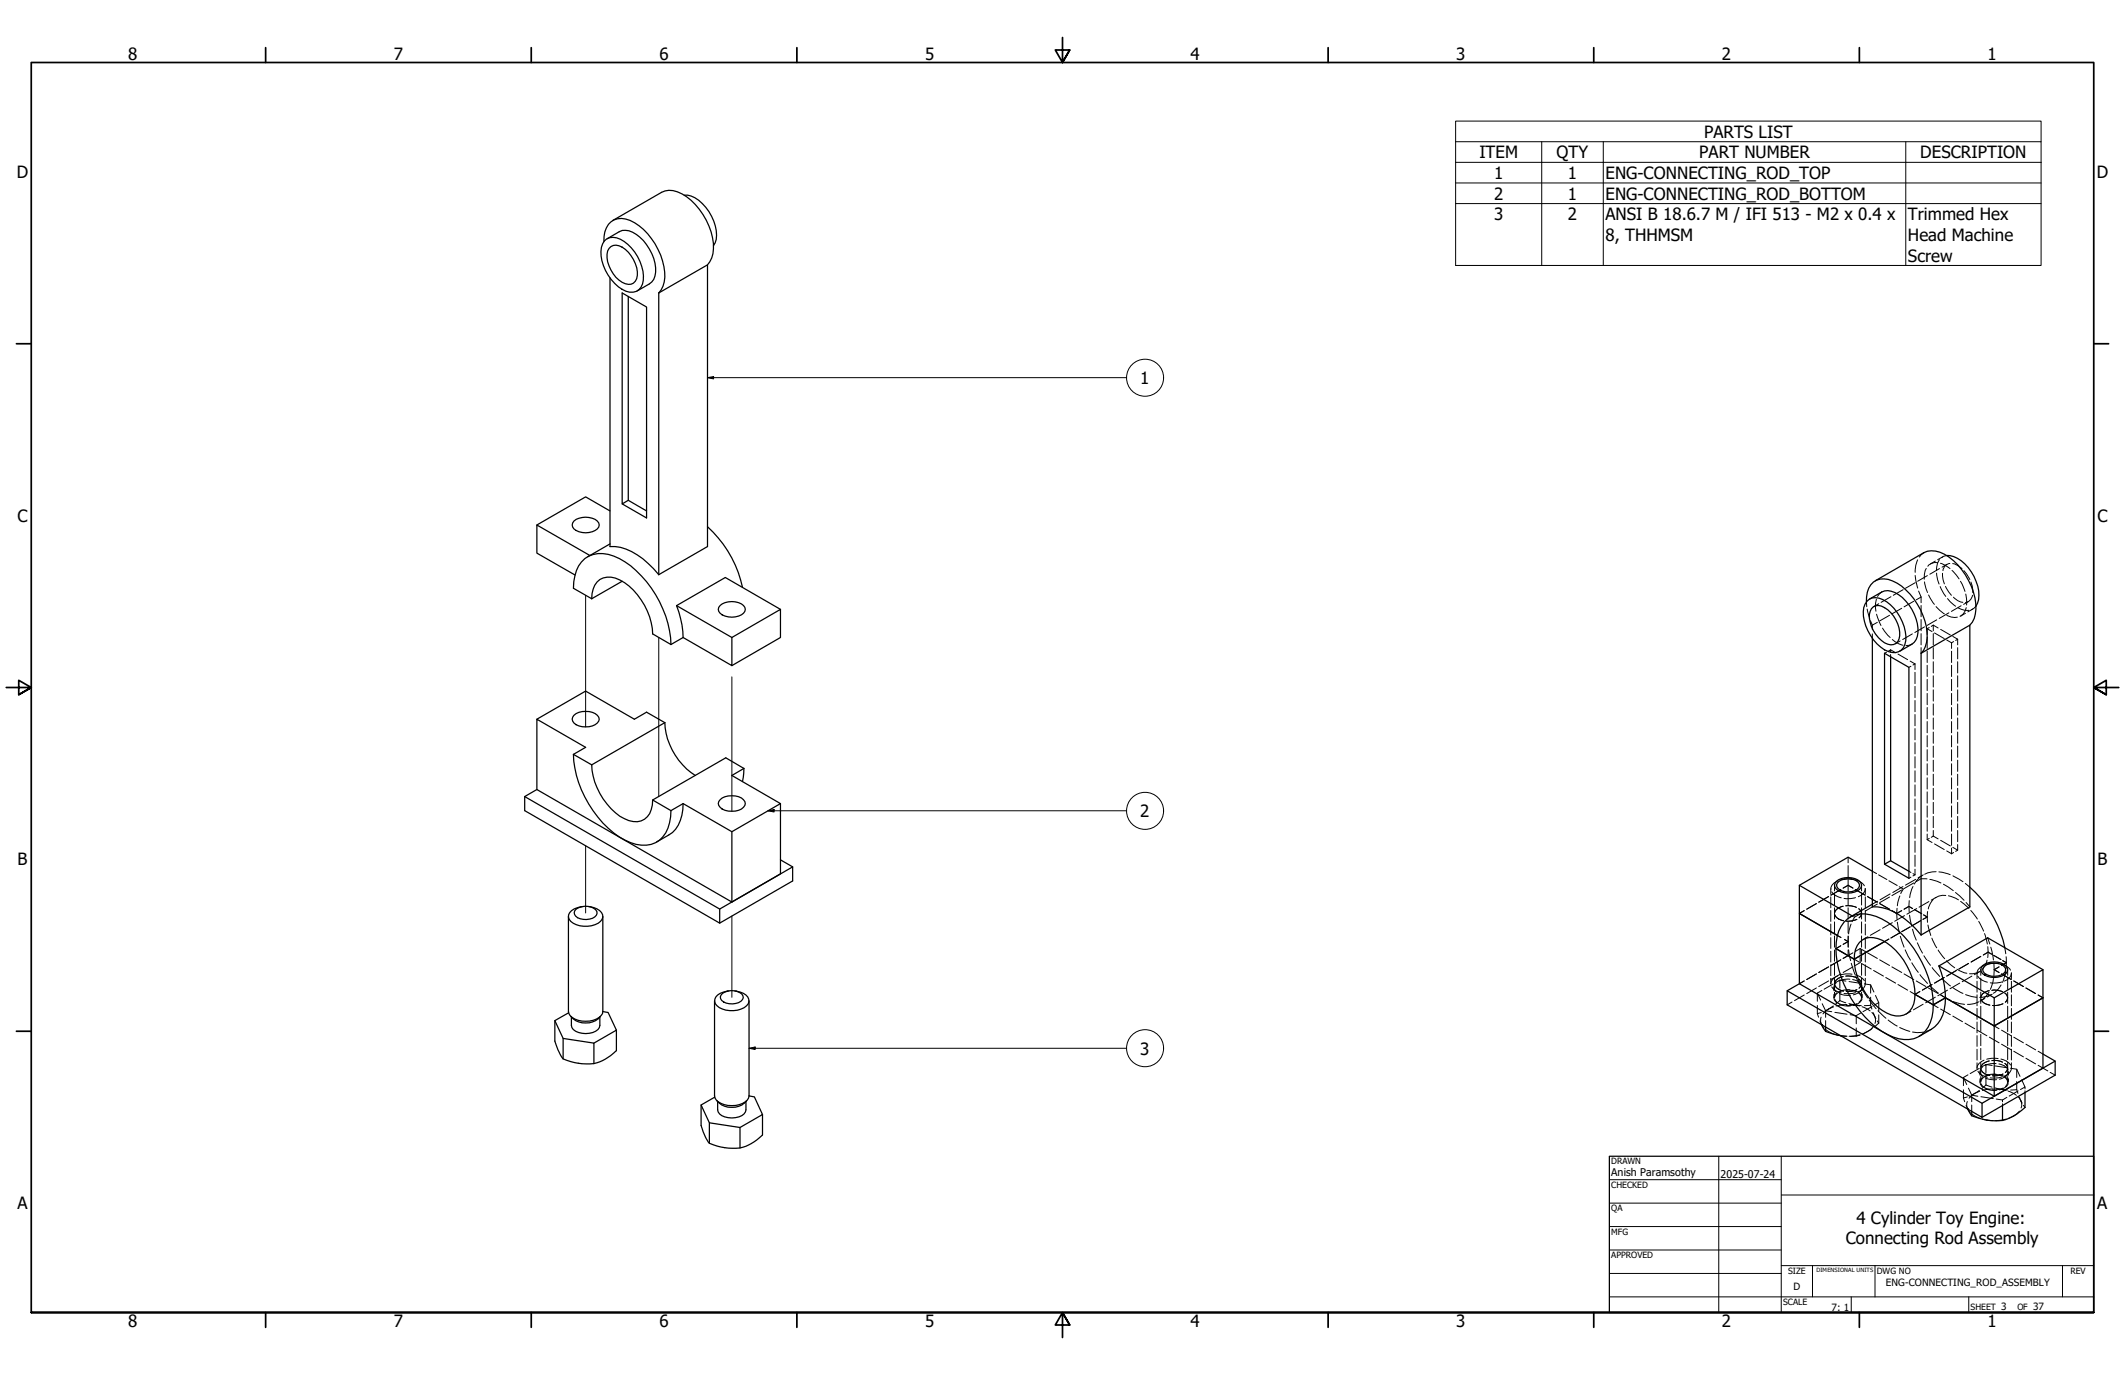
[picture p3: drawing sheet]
<svg xmlns="http://www.w3.org/2000/svg" width="864mm" height="559mm" viewBox="0 0 864 559" stroke-linecap="round" stroke-linejoin="round" font-family="sans-serif">
<defs><g id="words">
<g font-size="6.9">
<text x="52.1" y="24.4">8</text>
<text x="160" y="24.4">7</text>
<text x="268" y="24.4">6</text>
<text x="375.9" y="24.4">5</text>
<text x="483.9" y="24.4">4</text>
<text x="591.8" y="24.4">3</text>
<text x="699.8" y="24.4">2</text>
<text x="807.7" y="24.4">1</text>
<text x="692.5" y="55.9">PARTS LIST</text>
<text x="601.2" y="64.3">ITEM</text>
<text x="632.6" y="64.3">QTY</text>
<text x="690.6" y="64.3">PART NUMBER</text>
<text x="780.4" y="64.3">DESCRIPTION</text>
<text x="6.9" y="72.3">D</text>
<text x="607.2" y="72.7">1</text>
<text x="637.2" y="72.7">1</text>
<text x="652.5" y="72.7">ENG-CONNECTING_ROD_TOP</text>
<text x="852.1" y="72.3">D</text>
<text x="607.2" y="81.1">2</text>
<text x="637.2" y="81.1">1</text>
<text x="652.5" y="81.1">ENG-CONNECTING_ROD_BOTTOM</text>
<text x="607.2" y="89.5">3</text>
<text x="637.2" y="89.5">2</text>
<text x="652.5" y="89.5">ANSI B 18.6.7 M / IFI 513 - M2 x 0.4 x</text>
<text x="775.4" y="89.5">Trimmed Hex</text>
<text x="652.5" y="97.9">8, THHMSM</text>
<text x="775.4" y="97.9">Head Machine</text>
<text x="775.4" y="106.3">Screw</text>
<text x="463.4" y="156">1</text>
<text x="7.1" y="212">C</text>
<text x="852.4" y="212">C</text>
<text x="463.4" y="332">2</text>
<text x="7.2" y="351.7">B</text>
<text x="852.4" y="351.7">B</text>
<text x="463.4" y="428.6">3</text>
<text x="7.1" y="491.4">A</text>
<text x="852.3" y="491.4">A</text>
<text x="754.4" y="497.5">4 Cylinder Toy Engine:</text>
<text x="750.1" y="505.7">Connecting Rod Assembly</text>
<text x="52.1" y="539.4">8</text>
<text x="160" y="539.4">7</text>
<text x="268" y="539.4">6</text>
<text x="375.9" y="539.4">5</text>
<text x="483.9" y="539.4">4</text>
<text x="591.8" y="539.4">3</text>
<text x="699.8" y="539.4">2</text>
<text x="807.7" y="539.4">1</text>
</g>
<g font-size="4.3">
<text x="654.8" y="477.8">Anish Paramsothy</text>
<text x="699.3" y="478.6">2025-07-24</text>
</g>
<g font-size="4.1">
<text x="728.9" y="524.1">D</text>
<text x="766.4" y="522.7">ENG-CONNECTING_ROD_ASSEMBLY</text>
<text x="744.3" y="532.6">7: 1</text>
<text x="813.2" y="532.6">3</text>
<text x="826.3" y="532.6">37</text>
</g>
<g font-size="3.5">
<text x="654.8" y="473.2">DRAWN</text>
<text x="654.8" y="482.8">CHECKED</text>
<text x="654.8" y="492.3">QA</text>
<text x="654.8" y="501.8">MFG</text>
<text x="654.8" y="511.4">APPROVED</text>
<text x="726.7" y="517.7">SIZE</text>
<text x="762.8" y="517.7">DWG NO</text>
<text x="841.4" y="517.7">REV</text>
<text x="724.7" y="530.4">SCALE</text>
<text x="800.9" y="532.6">SHEET</text>
<text x="819.8" y="532.6">OF</text>
</g>
<text font-size="2.3" x="738.3" y="516.9">DIMENSIONAL UNITS</text>
</g></defs>
<!-- layer: Tweak Trail (ANSI) -->
<path d="M238 241.9v53.5M267.7 259.1v64.6M297.4 275.1v54.6M238 343.7v27.3M297.4 372.3v33" fill="none" stroke="#000" stroke-width=".41"/>
<!-- layer: Visible (ANSI) -->
<g fill="none" stroke="#000" stroke-width=".51">
<path d="M278.1 79.3a10.8 10.8 0 0 1 8.7 5 16.1 16.1 0 0 1 3.8 14.4l-.7 1.2M245.4 98.2a8.3 8.3 0 0 1 5.6-9.3 12.9 12.9 0 0 1 10.5 4.3 26 26 0 0 1 8.4 21.4l-.5 1.7-1.7 2.8M245.6 97.9a5.9 5.9 0 0 1 8 .2 17.8 17.8 0 0 1 7.5 17.3 4.8 4.8 0 0 1-6.7 3 18.1 18.1 0 0 1-10-17.9zM246.8 97l4.9-2.8a7.4 7.4 0 0 1 8.3 2.2 18 18 0 0 1 6.2 15.7l-1.3 2.5-5.9 3.6M249 89.6l19.9-11.4a9.5 9.5 0 0 1 10.1 1.7 27.2 27.2 0 0 1 10.9 21.2 9.7 9.7 0 0 1-2.4 6.5M247.5 101a3.7 3.7 0 0 1 5.4-.5 13.1 13.1 0 0 1 5.9 12.7 3.6 3.6 0 0 1-5.9 1.5 13.1 13.1 0 0 1-5.9-12.7zM247.9 113v109.1a20.8 20.8 0 0 1 15.6 6.9l4.2 4.6M267.7 119.1l19.8-11.5v114.5l-19.8 11.5M267.7 119.1v114.5M255.3 120.5v82.8l7.5 4.3M233.2 211.8a7.9 7.9 0 0 1 9.6 0 2.21 2.21 0 0 1-.9 3.8 7.4 7.4 0 0 1-9.2-1.4l-.2-.8zM247.9 207.6l-9.9-5.7-19.8 11.5"/>
<path d="M255.3 203.3l-2.4 1.5v-85.7l9.9 5.7v85.7l-9.9-5.7M287.5 214.1a46.4 46.4 0 0 1 14.3 24.6M239.7 225.7l-21.5-12.3v11.4l15.5 8.9M247.9 221l-9 5.3M252.9 236.2l-12.4 7.1M762.1 236l19.8-11.4a9.9 9.9 0 0 1 10.1 1.8 27.8 27.8 0 0 1 11 21.1 9.1 9.1 0 0 1-2.5 6.6M791.1 225.7a13.7 13.7 0 0 1 11.2 8.6 12.7 12.7 0 0 1 .7 12.1M240.5 243.3l-7.5-4.2a14.1 14.1 0 0 1 6.3-13.1 13.8 13.8 0 0 1 12.4 1 43.3 43.3 0 0 1 21 34.9M240.5 243.3a7.7 7.7 0 0 1 6.2-8.7 15.3 15.3 0 0 1 12.3 7.1 27.3 27.3 0 0 1 6.2 15.9l7.5 4.3M275 246.1a39.6 39.6 0 0 1 2.6 13M275 246.1l22.4 13M275 246.1l19.8-11.4 22.4 12.9"/>
<path d="M277.6 259.1l19.8 11.4v-11.4M277.6 259.1l-4.9 2.8M292.7 246.1a7.5 7.5 0 0 1 10 .7 2.73 2.73 0 0 1-2.5 3.6 7.4 7.4 0 0 1-8.1-1.9v-1.7zM297.4 259.1l19.8-11.5v11.5l-19.8 11.4M758.5 244.6a8.1 8.1 0 0 1 5.6-9.3 13.3 13.3 0 0 1 10.4 4.4 26 26 0 0 1 8.5 21.3l-1.3 3.3-1 1.2M758.7 244.4a5.8 5.8 0 0 1 8 .1 19.1 19.1 0 0 1 7.8 15.8 4.9 4.9 0 0 1-7 4.5 18.1 18.1 0 0 1-10.1-17.8zM759.8 243.5l4.9-2.9a7.7 7.7 0 0 1 8.4 2.2 18.2 18.2 0 0 1 6.1 15.8l-1.3 2.4-5.9 3.7M760.9 259.4v109.2a19.6 19.6 0 0 1 13.4 5l2.2 1.9 4.2 4.5M761.3 246.6a4 4 0 0 1 4.6 .4 12.7 12.7 0 0 1 5.9 12.7 3.7 3.7 0 0 1-5.9 1.5 13.6 13.6 0 0 1-6.2-11.5l.8-2.3zM768.3 267v82.8l7.5 4.3M780.7 265.5l19.8-11.4v114.5l-19.8 11.4M780.7 265.5v114.5"/>
<path d="M218.2 292.3l19.8-11.4 19.8 11.4 5-2.9 7.4 4.3M233.2 290.7a7.9 7.9 0 0 1 9.6 0 2.21 2.21 0 0 1-.9 3.8 7.3 7.3 0 0 1-9.2-1.4l-.2-.8zM270.2 293.7a27.1 27.1 0 0 0 12.4 21.5M270.2 293.7l-29.7 17.1M233 306.6a43.3 43.3 0 0 0 21 34.8 13.1 13.1 0 0 0 14 0 15 15 0 0 0 4.7-12M233 306.6l5-2.9-19.8-11.4v28.6l79.2 45.7M233 306.6l7.5 4.2M240.5 310.8a26.9 26.9 0 0 0 13.3 21.9 7.2 7.2 0 0 0 10.2-2.1l1.1-3.4 .1-2.1M302.3 312.3l-.5 5.3M302.3 312.3l-7.3-4.3-29.8 17.1 7.5 4.3M302.3 312.3l-4.9 2.9 19.8 11.4-19.8 11.4M213.2 323.7l79.3 45.7"/>
<path d="M218.2 320.9l-5 2.8v5.7l79.3 45.8v-5.8l29.6-17.1M277.6 326.6a15.7 15.7 0 0 1-4.3 11.7l-6.5 3.9M277.6 326.6l19.8 11.4v28.6M277.6 326.6l-4.9 2.8M292.7 325a7.8 7.8 0 0 1 9.4 0 2.22 2.22 0 0 1-.8 3.8 7.4 7.4 0 0 1-9.2-1.5v-1.5zM317.2 326.6v28.6l-19.8 11.4M317.2 349.4l4.9 2.9v5.7l-29.6 17.2M746.3 358.2a7.5 7.5 0 0 1 10 .8 2.73 2.73 0 0 1-2.5 3.5 7.4 7.4 0 0 1-8.1-1.9v-1.6zM747.3 358.2a6.2 6.2 0 0 1 8.3 1 2.28 2.28 0 0 1-1.8 2.7 6 6 0 0 1-7.3-1.5l-.1-.8zM749.8 357.2l-.2 .1M752.3 357.2l.2 .1M760.9 354.1l-9.8-5.7-19.8 11.4"/>
<path d="M768.3 349.8l-2.4 1.4v-85.7l9.9 5.7v85.7l-9.9-5.7M231 372.4v38.6a5.5 5.5 0 0 0 5.5 4 8.5 8.5 0 0 0 8.4-3.1l.1-.9M234.3 369.4a6.2 6.2 0 0 1 8.3 1.1 2.66 2.66 0 0 1-3 3 5.5 5.5 0 0 1-6.1-1.9l.1-1.5zM236.8 368.4a6.4 6.4 0 0 0-5.7 3.4 3.6 3.6 0 0 0 3.1 4 9.3 9.3 0 0 0 10.5-2.2 3.6 3.6 0 0 0-3.3-4.7l-2.2-.5M245 372.4v38.6M752.7 372.2l-21.4-12.4v11.4l15.4 9-15.4-9v28.6l79.2 45.7M760.9 367.5l-9 5.2M800.5 360.6a46.4 46.4 0 0 1 14.3 24.6M731.3 399.8l-5 2.9v5.7l79.2 45.7v-5.7l29.7-17.2M746.1 385.5a13.9 13.9 0 0 1 6.2-13 13.5 13.5 0 0 1 12.4 .9 43.6 43.6 0 0 1 21 35M746.1 385.5a44 44 0 0 0 18.6 33.6 15.4 15.4 0 0 0 14.8 2.3 12.5 12.5 0 0 0 6.1-10.4l.1-2.6M746.1 385.5l7.5 4.3"/>
<path d="M753.6 389.8a7.7 7.7 0 0 1 6.1-8.8 14.2 14.2 0 0 1 10.7 5.3 27.7 27.7 0 0 1 7.9 17.8M753.6 389.8a27.1 27.1 0 0 0 13.2 21.9 7.2 7.2 0 0 0 11.3-5.6l.2-2M765.9 382.7l-12.3 7.1M788 392.6a35.6 35.6 0 0 1 2.6 12.9M788 392.6l22.5 12.9M788 392.6l19.8-11.5 22.5 13M805.7 392.5a7.9 7.9 0 0 1 9.5 0 2.28 2.28 0 0 1-.9 3.8 7.4 7.4 0 0 1-9.1-1.4l-.2-.8zM806.1 393.1a6.2 6.2 0 0 1 8.9 .4 2.28 2.28 0 0 1-1.8 2.7 6.1 6.1 0 0 1-7.3-1.5zM809.2 391.5h-.2M811.7 391.5h.2M225.5 414.8l3.4 7.2v8.3M231.1 411.6l-5.6 3.2v8.3a24.2 24.2 0 0 0 3.4 7.2 21.4 21.4 0 0 0 14.8 1.2l4.5-2.5 2.3-2v-8.3"/>
<path d="M232 413.1a8.2 8.2 0 0 0 12 0M232.2 413.3v3.5a5.1 5.1 0 0 0 5.8 3.3 5.1 5.1 0 0 0 5.8-3.3v-3.5M245 411.1l2.1 .4 3.4 7.2-9.1 5.2M290.4 406.7v38.6a5.5 5.5 0 0 0 5.4 4 8.5 8.5 0 0 0 8.4-3.1l.2-39.5M293.7 403.7a6.8 6.8 0 0 1 7.8 .3 1.8 1.8 0 0 1-.4 2.9 6.2 6.2 0 0 1-8.2-1l-.2-.8zM296.2 402.7a6.2 6.2 0 0 0-5.7 3.4 3.4 3.4 0 0 0 3.1 4 9.3 9.3 0 0 0 10.5-2.2 3.6 3.6 0 0 0-3.4-4.7l-2.1-.5M726.3 402.7l79.2 45.7M740.3 416.4l.4 .9a5.1 5.1 0 0 0 4.3 2.9l3 .7M741.9 417.4v1.8M778.3 404.1l7.4 4.3M790.6 405.5l19.9 11.4v-11.4M790.6 405.5a14.2 14.2 0 0 1-5.7 12.8l-5 2.9"/>
<path d="M790.6 405.5l19.9 11.4v28.6M790.6 405.5l-4.9 2.9M810.5 405.5l19.8-11.4v11.4l-19.8 11.4 19.8-11.4v28.6l-19.8 11.4M228.9 422l12.5 1.9v8.3M830.3 428.4l4.9 2.8v5.7l-29.7 17.2M284.9 449.1l3.4 7.2v8.3M288.3 456.3l12.4 1.9v8.3M290.4 445.9l-5.5 3.2v8.3a20.6 20.6 0 0 0 3.4 7.2 21.4 21.4 0 0 0 14.8 1.2l3.4-1.7 3.4-2.8v-8.4M291.3 447.4a8.2 8.2 0 0 0 12.2 0M291.7 447.6v3.4a4 4 0 0 0 4.2 3.2 6.8 6.8 0 0 0 7.1-2.3l.1-4.3M304.4 445.4l2.2 .4 3.3 7.1-9.2 5.3M801.3 451.7v1.8"/>
<path d="M813.8 449.3v6.1M823 444.1v6a16.6 16.6 0 0 1-18.5 4.4l-1.5-.5a4.7 4.7 0 0 1-3.3-3.3"/>
</g>
<!-- layer: Hidden (ANSI) -->
<g fill="none" stroke="#000" stroke-width=".41">
<path d="M773.4 239.6l-4 2.3M778.3 233.9l1 5.1M778.4 236.8l-4 2.3M779.3 227.5a10.8 10.8 0 0 0-1 5.1M781.9 224.6l-1.9 1.8M782.1 236.5l1.2 4.3M782.8 231l-.7 2.5-.1 1.9M783.3 233.9l-4 2.3M786.5 228l-2 1.2M787 232.9l1 4.5M787.5 228.7a4.1 4.1 0 0 0-4 1.4M788.2 227.5a6.4 6.4 0 0 0-1.2 4.3"/>
<path d="M788.2 231.1l-3.9 2.3M788.5 238.4l2.3 4M788.6 228.9l2 .9 1.9 1.3M789.4 233l.3 2.7 .5 1.6M789.5 226.3l-2 1.2M790.6 238.3l2.5 3.6M791.1 225.7l-2 .9M791.2 229.4l-2 1.1M792.4 229a3.1 3.1 0 0 0-2.8 2.9M793.3 231.8l2.9 3.5M793.6 229a7.7 7.7 0 0 1 3.8 2.1M796.7 236.2l1.9 4.1"/>
<path d="M798.1 231.9l2.4 3.6M801 236.5l.5 1.6 .3 2.8M758.5 244.6l.1 2M758.8 247.5l1 3.8M760.2 252.3l.7 1.8M760.9 254.1v1.7M760.9 257.6v1.8M762.6 243.5a9.3 9.3 0 0 0-.2 4.9M762.6 249.6l1.8 4.6M763 252.9l-2.1 1.2M763.5 245.4l-2 1.1M764.7 240.6l-1.7 1.8"/>
<path d="M765 255.3l3.2 3.8M767.9 250.1l-4 2.2M768.5 242.5l-4 2.3M769 259.9a8.8 8.8 0 0 0 4.4 2.3M772.9 247.2l-4 2.3M777.2 257.6l-4 2.3M777.7 244.3l-3.9 2.3M779.7 240.2l1 2.4M780.7 242.6l-1.9 1.2M780.7 242.6v2.3M780.7 246.1v4.5M780.7 251.8v4.5"/>
<path d="M780.7 257.5v4.6M782.1 254.8l-3.9 2.2M783.2 255.5v2.3M783.2 259v4.5M783.2 255.5l2 1.2M783.8 241.8l2.3 3.8M784 255l-.8 .5M785.7 254.1v2.2M785.7 257.5v4.6M785.7 254.1l-.8 .5M785.7 254.1l2 1.1M786.2 257.2l3.9 2.3"/>
<path d="M786.8 246.5l3.4 3M787.1 251.9l-4 2.3M788.7 255.8l3.9 2.3M791.1 250a5.9 5.9 0 0 0 4.4 .8M791.5 243.3l3.3 3.1M792 249l-3.9 2.3M793.6 258.6l2 1.2M793.9 242.7a6.1 6.1 0 0 0 3.8 2.1M795.6 259.8l-.8 .5M795.6 259.8v2.3M795.7 247a6.4 6.4 0 0 0 4.4 1M797 246.2l-3.9 2.3"/>
<path d="M798.8 249.2l-2 1.2M798.9 241.4l.3 4.5M799.1 247a4.4 4.4 0 0 1-2.6 3.4M800 244.5l-2 1.1M801.6 241.9a3.4 3.4 0 0 1-2.8 3M801.8 247.5l-2.1 1.2M803 246.4l-1.8 1.4M766.7 265l-.8 .5M768.3 264.1l2.1 1.1M768.3 264.1v.9M768.3 266v1M768.3 264.1l-.8 .4"/>
<path d="M771.3 265.8l4 2.3M772.2 260.5l-1.9 1.1M776.3 268.7l2 1.1M776.6 270.8l-.8 .4M777 261.8l-2.4 .6M778.3 269.8v2.3M778.3 273.2v4.6M778.3 279v4.5M778.3 269.8l-.9 .5M780.7 263.2v2.3M783.2 264.7v4.5M783.2 270.4v4.6"/>
<path d="M783.2 276.1v4.6M785.7 263.2v4.6M785.7 268.9v4.6M785.7 274.6v4.6M791.1 260.1l2 1.1M793.1 261.2v2.3M793.1 264.7v4.5M793.1 270.4v4.6M793.1 276.1v4.6M793.9 260.7l-.8 .5M795.6 263.2v4.6M795.6 268.9v4.6"/>
<path d="M795.6 274.6v4.6M778.3 284.7v4.5M778.3 290.4v4.6M778.3 296.1v4.6M783.2 281.8v4.6M783.2 287.5v4.6M783.2 293.2v4.6M783.2 299v4.5M785.7 280.4v4.5M785.7 286.1v4.5M785.7 291.8v4.6M785.7 297.5v4.6"/>
<path d="M793.1 281.8v4.6M793.1 287.5v4.6M793.1 293.2v4.6M793.1 299v4.5M795.6 280.4v4.5M795.6 286.1v4.5M795.6 291.8v4.6M795.6 297.5v4.6M778.3 301.8v4.6M778.3 307.5v4.6M778.3 313.2v4.6M778.3 319v4.5"/>
<path d="M783.2 304.7v4.5M783.2 310.4v4.6M783.2 316.1v4.6M785.7 303.2v4.6M785.7 308.9v4.6M785.7 314.6v4.6M793.1 304.7v4.5M793.1 310.4v4.6M793.1 316.1v4.6M795.6 303.2v4.6M795.6 308.9v4.6M795.6 314.6v4.6"/>
<path d="M778.3 324.7v4.5M778.3 330.4v4.6M778.3 336.1v4.6M783.2 321.8v4.6M783.2 327.5v4.6M783.2 333.2v4.6M783.2 339v2.2M785.7 339.8l2 1.1M785.7 339.8l-.8 .5M785.7 320.4v4.5M785.7 326.1v4.5M785.7 331.8v4.6"/>
<path d="M785.7 337.5v2.3M793.1 321.8v4.6M793.1 327.5v4.6M793.1 333.2v4.6M793.1 339v4.5M795.6 320.4v4.5M795.6 326.1v4.5M795.6 331.8v4.6M795.6 337.5v4.6M745.6 359.8v2.3M746.9 358a3.8 3.8 0 0 0-2.8 3.4M749.2 357.3h.2"/>
<path d="M749.5 357.3h.1M751.1 348.4v2.2M751.1 351.8v4.6M751.1 357.5v4.6M752.5 357.3h.1M752.7 357.3l-1.9-.1-2.8 .4M752.7 357.3h.2M753.8 357.5a5.9 5.9 0 0 1 3.9 2.5M756.5 359.8v2.3M760.9 354.1l1.7 .9M763.5 355.5l3.3 1.9M767.7 357.9l3.3 2"/>
<path d="M775.8 354.1l.8 .5M776.6 356.5l-.8 .4M777.4 355l.9 .5M777.7 358.8l-3.9 2.3M778.3 341.8v4.6M778.3 347.5v4.6M778.3 353.3v2.2M778.3 355.5l-.9 .5M778.5 357.4l-4.1 2.3M781.2 355.9l-2.2 1.9-1.1 1.5M781.6 355.5l-2.1 1.2M783.1 357.2l-2.4-.1-1.9 1.2"/>
<path d="M783.2 341.2l2 1.2M784 340.7l-.8 .5M784.3 357.4l4.5 1.4M786.2 343l3.9 2.2M786.8 354.3l-3.3 .4-1.3 .6M788 354.3l4.5 1.2M788.7 341.5l3.9 2.3M789.8 359.3l4 2.6M791.1 345.8l2 1.2M793.1 344.7v2.3M793.6 344.4l2 1.1M793.7 355.9l4.1 2.4"/>
<path d="M793.9 346.5l-.8 .5M795.6 345.5l-.8 .5M795.6 343.2v2.3M798.7 359l1.8 1.6M733.2 370.1l-1.9 1.1M738.2 367.2l-3.9 2.3M743.1 364.4l-4 2.2M744 361.2v2.2M744 364.5v4.4M744 370v4.5M744 375.5v4.5M744.4 362.5a6.1 6.1 0 0 0 3.9 2.4"/>
<path d="M745.6 363.2v4.6M745.6 368.9v4.6M745.6 374.6v4.6M745.7 371.9a3.8 3.8 0 0 0 3.5 2.3M748.1 361.5l-4 2.3M749 368.3a4.1 4.1 0 0 0-3.3 2.5M749 360.9l2.1-1.1 1.9 1.1M750.1 368.1l2.4 .1 1.9 .5M751.1 363.2v4.6M751.1 368.9v4.6M751.1 374.6v4.6M752.3 375.5l-1 4"/>
<path d="M752.7 372.2l.3 .2M753.4 372.6l.3 .1M753.7 372.7l-1 1.9M754 361.5l4 2.3M754.1 364.8l-2 .4-2.7-.1M754.6 373.6l-2.1 .7h-2.2M755.4 369.3a2.11 2.11 0 0 1 .1 3.7M756.5 363.2v4.6M756.5 368.9v4.6M756.5 374.6v4.6M756.6 371.1l-2.9 1.6M758 361.1a3.3 3.3 0 0 1-2.8 3.3"/>
<path d="M758.1 361.2v2.2M758.1 364.5v4.4M758.1 370v4.5M758.1 375.5v4.5M759 364.4l4 2.2M763 367.4l-4.9 2.9M763 366.3l-2.1 1.2M763.9 367.2l4 2.3M764.1 377.8l-4 2.3M767.9 364.6l-4 2.2M768.2 363.3l-4.2 2.4M768.9 370.1l1.9 1.1"/>
<path d="M769 375l-4 2.3M770.8 371.2l.2 2.4M771 369.1l-.2 2.1M771.1 374.8l.9 4.5M771.8 360.4l1.7 .9-1 1.9M772 379.2l-3.5 2M772.1 364.1l-1 4M772.9 361.7l-4 2.3M772.9 370.1l-2.1 1.1M773.4 360.3l-4.2 2.4M774 372.1l-4 2.3M775.8 368.4l-2 1.1"/>
<path d="M775.8 368.4l1.5 .9M775.8 368.4l.1 2.3M775.9 366l-.1 2.4M776 371.9l.9 4.6M776.3 376.7l-3.4 2M777.2 377.6l1.6 4.5M777.4 360.3l-1.3 4.5M778 369.6l3 1.7M779 369.3l-4 2.2M780.6 374.1l-3.4 2.1M781.7 371.8l1.5 .9M783.2 372.7l-1.7 .9"/>
<path d="M783.2 372.7l.1 2.1M783.4 370.5l-.2 2.2M783.5 375.9l1.2 4.3M783.9 366.4l-4 2.3M785.7 365.6a7.4 7.4 0 0 0-2 3.8M786.8 364.7l-1.9 1.1M790.8 363.9l-2.9 .3-1.4 .7M791.8 364l4.1 1.7M794.7 362.7l3.5 3.2M796.8 366.3l3.4 2.9M799 366.8l1.5 1.8M800.9 370l2.7 3.5"/>
<path d="M804.2 374.5l1.9 3.9M806.5 379.4l1.2 4.3M733.2 398.7l-1.9 1.1M738.2 395.8l-3.9 2.3M743.1 392.9l-4 2.3M743.1 398.7l-4 2.2M744 381.1v4.3M744 386.6v4.4M744 392.1v4.4M744 397.6v2.2M745 399.9l-3.7 2.1M745.6 380.4v4.5"/>
<path d="M745.6 386.1v4.6M745.6 391.8v4.6M745.6 397.5v4.6M746.3 399.4a2.25 2.25 0 0 0 .2 3.8M746.7 380.2l1.5 .8M746.9 396.6a3.9 3.9 0 0 0-2.8 3.3M747.7 398.3l-1.8 1.1M747.7 398.3v3.3M747.7 398.3l2.5 .4M748.1 384.4l-2 1.1M748.1 390.1l-4 2.3M748.1 395.8l-4 2.3"/>
<path d="M749 396.9a4.1 4.1 0 0 0-3.3 2.5M749.6 381.8l1.5 .9M750.1 396.7h2.4l1.9 .6M751.1 380.4v4.5M751.1 386.1v2.3l-2.1 1.1 4-2.3M751.1 382.7l-2.1 1.1M751.1 382.7v2.2M751.1 380.6v2.1M751.3 386l.8 4.4M751.5 398.9l5 .8M751.8 398a8.6 8.6 0 0 0-4.5 .7M752.3 391.5l1.4 4.2"/>
<path d="M752.7 395.9l-2.6-.1-2.1 .4M752.9 398.1a4.6 4.6 0 0 1 3.8 2.5M753 392.9l-4 2.3M753.6 389.8l1.9 1.2M753.8 396.1a6.1 6.1 0 0 1 3.9 2.4M754.2 396.7l1.9 4.1M755.4 397.9a2.11 2.11 0 0 1 .1 3.7M756 385.5l-2 1.2M756 385.5l2 1.2M756 385.5v2.3M756 388.9v2.3l-2 1.2M756.5 391.5l4 2.3"/>
<path d="M756.5 380.4v4.5M756.5 386.1v4.6M756.5 391.8v4.6M756.5 397.5v4.6M757.7 399.9l2.5 .3 1.4 3M758 399.7a3.5 3.5 0 0 1-2.8 3.3M758.1 381.1v4.3M758.1 386.6v4.4M758.1 392.1v4.4M758.1 397.6v2.2M759 387.2l4 2.3M759.1 380.7l-1.9 1.1"/>
<path d="M761.4 394.4l4 2.3M763.9 390.1l4 2.3M766.4 397.3l4 2.2M767.7 381.6l-1.8 1.1M768.9 392.9l4 2.3M772.3 380.5l1.5 4.4M773.8 395.8l3.9 2.3M774.3 386l2.1 4.2M777 391.3l2.6 3.9M778.8 398.7l3.9 2.2M779.2 383.2l2.1 4.1M780.3 396.1l3 3.6"/>
<path d="M781.9 388.4l2.6 3.9M785.1 381.3l2 3.9M785.2 393.3l3.1 3.5M787.7 386.1l2.6 3.5M789.1 397.6l3.6 3.1M790.1 397.3l-3.9 2.2M791 390.5l3.4 2.8M795.1 394.4l-4 2.3M795.3 393.9l3 1.5 1 .1M796.4 399.5l-3.9 2.3M800 391.5l-3.9 2.3M801.4 396.7l-4 2.3"/>
<path d="M803.5 395.5v2.2M803.5 398.8v4.4M803.8 396.7a6.1 6.1 0 0 0 3.9 2.5M804.4 395l-2 1.1M804.7 394.8l-1.4 .6-2.9 .3M805 394.1v2.3M805 397.5v4.6M805 388.7l-3.9 2.3M806.3 392.3a4 4 0 0 0-2.8 3.4M807.5 390.2a6.4 6.4 0 0 1-2 3.8M807.8 381.1l.9 2.6M807.8 384.7l.2 2.3"/>
<path d="M808 387l-.2 2.1M808 387l-2 1.1M808 387l1.4 .8M808.6 391.6h.1M808.9 391.5h.1M809.1 384.9l1 5.2M810.1 397.6l-1.2 4.5M810.2 388.2l3 1.8M810.3 391.4l.2 2.7M810.5 394.1l1.9 1.1M810.5 394.1l-.2 2.3M811.9 391.5l-4.5 .4"/>
<path d="M812.2 391.6h.1M812.4 392.9l-1.9 1.2M813.2 391.8a5.9 5.9 0 0 1 3.9 2.5M813.4 395.8l4 2.3M813.5 399.1l-2 .4-2.6-.1M813.9 390.4l1.5 .8M814.8 385.2l.3 2.4M815.1 394.8l-1.3 4.4M815.3 388.8l.1 2.4M815.4 391.2l-2 1.2M815.4 391.2l-.1 2.4M815.9 394.1v2.3"/>
<path d="M815.9 397.5v4.6M817.4 395.4a3.6 3.6 0 0 1-2.8 3.3M817.4 395.5v2.2M817.4 398.8v4.4M818.4 398.7l3.9 2.2M728.3 407.2l-2 1.2M733.2 404.4l-3.9 2.3M738.2 401.5l-3.9 2.3M738.6 411.9l.5 1.5M738.6 403.6v3.3M738.6 408.6v3.3M738.6 403.6l1.3 2.9"/>
<path d="M739.6 414.9l.6 1.5M740.1 413.4l-.2 1.8 .3 1.2M740.2 411.5l-1.6 .4M740.2 416.4l1.2 1.4M740.4 402.5l-1.8 1.1M740.5 407.9l1.4 2.9M741.9 410.8v2.6M741.9 414.8v2.6M741.9 410.8l2.5 .4M742.1 418.5l3.3 1.7M743.1 410.1l-1.4 .7M743.1 410.1l-2.2 2"/>
<path d="M744.4 401.1a5.6 5.6 0 0 0 3.9 2.4M745 401.8l.4 .4M745 408.8l-1.9 1.3M745.2 409.2l-2.1 .9M745.3 401.2v1.5M745.3 404.1v1.4M745.6 403.2v2.3M745.7 402.5l.4 .4M745.7 411.4l4.9 .8M745.7 400.4a3.8 3.8 0 0 0 3.5 2.4M745.7 406.1a3.8 3.8 0 0 0 3.5 2.4M746.3 403.7a2.25 2.25 0 0 0 .2 3.8"/>
<path d="M747.5 403.8a8.3 8.3 0 0 0 4.5 .7M747.5 408.1a8.3 8.3 0 0 0 4.5 .7M747.7 406.7l-1.8 1.4M747.7 406.7l2.4 .8M747.7 403.3v3.4M749 402.6a4.1 4.1 0 0 0-3.3 2.5M750.1 402.5a7.8 7.8 0 0 1 4.3 .5M750.6 408.2l-4.4 .6M751.4 407.9l2.5 .5M751.7 408.2l2.2 .2M751.8 402.3a8.6 8.6 0 0 0-4.5 .7M752.9 402.4a4.6 4.6 0 0 1 3.8 2.5"/>
<path d="M753.9 408.4l2.5 .3M753.9 408.4l1.9 .4M754.1 403.4l-2.8 .5-1.9-.2M754.4 412.8v3.3M754.4 417.8v3.3M754.6 402.2l-2.1 .6-2.2 .1M754.6 407.9l-2.1 .7h-2.2M755.4 403.6a2.11 2.11 0 0 1 .1 3.7M756.2 411.7l-1.8 1.1-2.5-.4M756.4 402.5l-.4 .4M756.5 403.2v2.3M756.7 401.8l2.3 3.8"/>
<path d="M756.7 401.6a3.9 3.9 0 0 1-3.5 2.7M756.7 409.1l3.3 1.7M756.7 406a4.1 4.1 0 0 1-3.5 2.6M756.8 401.2v1.5M756.8 404.1v1.4M757.1 401.8l-.4 .4M759 419.2l-2.1 .9M759 419.2l-1.5 .8M759.7 406.5l2.7 3.5M760.2 408.6l-2.5 .1M760.2 408.6l.5 1.5M760.2 400.2v3.4"/>
<path d="M760.2 405.3v3.3M760.7 411.5l1.2 1.5M760.8 409.1l-3.7 2.1M760.9 418l-1.9 1.2M761.2 411.5l.7 1.5M761.3 417.3l-2.3 1.9M761.9 413l.5 1M761.9 413l.3 1.1-.2 1.8M762.2 404.6l1.3 2.9-1.8 1M762.9 414.9l.6 .9M763.2 410.8l3.2 3M763.5 415.8l-1.7 1.5"/>
<path d="M763.5 407.5v3.3M763.5 412.4v3.4M767.3 414.5l3.7 2.5M771.3 400.1l4 2.3M772 417.6l4.2 1.6M776.3 403l2 1.1 1.9-1.1M776.6 411l-2 1.1M777.2 419.4l1.9 .3 2.6-.3M781.6 408.1l-4 2.3M783.7 401.5l4 2.3M784.2 400.5l3.5 3M784.9 418.3l-2.1 .9"/>
<path d="M785.2 400.1l-4 2.3M785.7 408.4l2 1.1M786.5 405.3l-3.9 2.2M788.7 404.2l4.1 2.4M788.7 410.1l3.9 2.3M788.7 404.4l1.9 1.1M791.5 402.4l-4 2.3M793.6 401.4l4.2 2.3M793.6 412.9l4 2.3M793.9 407l4.5 1.2M798.6 415.8l3.9 2.3M798.8 404.2l4.5 1.1"/>
<path d="M803.5 404.3v4.4M803.5 409.8v4.5M803.5 415.4v4.3M803.5 418.7l4 2.2M804.2 407.2l-1.8 .7-2.8 .3M805 403.2v4.6M805 408.9v4.6M805 414.7v4.5M805.1 406.1a3.8 3.8 0 0 0 3.6 2.4M806.6 405.8l-1.9 1.1M808.4 403.2l-1.2 1.5-2.1 1.8M808.4 402.6a4.4 4.4 0 0 0-3.3 2.5"/>
<path d="M809.1 404.3l-1.7 .6-2.9 .4M809.5 402.5a7.8 7.8 0 0 1 4.3 .5M809.6 404.1l-2 1.1M810.5 416.9l1.9 1.2M813.2 400.3l-1 1.6-2.1 1.8M813.4 418.7l4 2.2M814 407.9l-2.2 .7h-2M814.8 403.6a2.15 2.15 0 0 1 .2 3.7M815.9 403.2v4.6M815.9 408.9v4.6M815.9 414.7v4.5M817.4 404.3v4.4"/>
<path d="M817.4 409.8v4.5M817.4 415.4v4.3M823.3 401.5l4 2.3M828.3 404.4l2 1.1M746.3 420.5l1.9 .4M748 420.9h.1M748.1 420.9h.1M748.2 420.9l2.4 .2M748.2 420.9l2.2 .2M754.4 421.1l-2.5 .1M755.9 420.5l-4.4 .6M756 420.6l-1.6 .5"/>
<path d="M797.9 437.9v3.3M797.9 437.9l1.4 2.9M799.8 436.8l-1.9 1.1M803.5 420.9v4.4M803.5 426.4v4.4M803.5 431.9v2.2M803.8 435.4a5.2 5.2 0 0 0 3.9 2.4M804.4 434.2l-3.7 2.1M804.4 436.1l.3 .4M804.7 435.5v1.4M804.7 438.4v1.4M805 420.4v4.5"/>
<path d="M805 426.1v4.6M805 431.8v4.6M805 437.5v2.3M805.1 434.7a3.8 3.8 0 0 0 3.6 2.4M805.1 436.8l.3 .4M805.7 433.6a2.25 2.25 0 0 0 .2 3.9M805.7 438a2.25 2.25 0 0 0 .2 3.8M806.3 430.8a3.9 3.9 0 0 0-2.8 3.5M806.9 438.1a8.3 8.3 0 0 0 4.5 .7M807.1 432.6l-1.9 1M807.1 432.6v3.3M807.1 437.6v3.3"/>
<path d="M807.1 432.6l2.5 .4M808.4 431.2a4.3 4.3 0 0 0-3.3 2.5M808.4 436.9a4.3 4.3 0 0 0-3.3 2.5M808.5 421.5l3.9 2.3M809.5 431a7.1 7.1 0 0 1 4.3 .7M809.5 436.8a7.1 7.1 0 0 1 4.3 .6M810.8 433.2l5 .8M811.2 432.2a8.4 8.4 0 0 0-4.5 .8M811.2 436.6a8.4 8.4 0 0 0-4.5 .7M812 430.2l-2.6-.1-2 .4M812.4 432.4a4.6 4.6 0 0 1 3.6 2.4M812.4 436.7a4.6 4.6 0 0 1 3.6 2.5"/>
<path d="M813.2 430.4a6.1 6.1 0 0 1 3.9 2.4M813.4 424.4l4 2.3M813.5 437.7l-2.9 .4-1.7-.1M814 436.5l-2.2 .6-2 .1M814.8 432.2a2.15 2.15 0 0 1 .2 3.7M814.8 437.9a2.15 2.15 0 0 1 .2 3.7M815.8 436.8l-.4 .4M815.9 420.4v4.5M815.9 426.1v4.6M815.9 431.8v4.6M815.9 437.5v2.3M816.1 435.9a3.6 3.6 0 0 1-3.6 2.7"/>
<path d="M816.2 435.5v1.4M816.2 438.4v1.4M816.5 436.1l-.3 .4M817.1 434.1l2.5 .4 1.3 3M817.4 434a3.7 3.7 0 0 1-2.8 3.3M817.4 420.9v4.4M817.4 426.4v4.4M817.4 431.9v2.2M818.4 427.2l3.9 2.3M818.4 421.5l3.9 2.3M819.6 434.5v3.4M819.6 439.5v3.3"/>
<path d="M821.6 438.8l1.4 3-1.9 1M823.3 430.1l4 2.3M823.3 424.4l4 2.3M828.3 432.9l3.9 2.3M828.3 427.2l2 1.2M833.2 435.8l2 1.1M797.9 446.2l.5 1.5M797.9 442.9v3.3M799 449.2l.7 1.5M799.5 445.8l-1.6 .4M799.5 447.7l-.2 1.8 .4 1.2M799.7 450.7l1 1.4"/>
<path d="M800 442.2l1.3 2.9M801.3 445.1v2.6M801.3 449.1v2.6M801.3 445.1l2.5 .4M801.4 452.8l3.4 1.7M802.5 444.4l-1.4 .7M802.5 444.4l-2.3 1.9M804.4 443.1l-1.9 1.3M804.5 443.5l-2 .9M805.1 445.7l5 .8M805.1 440.4a3.8 3.8 0 0 0 3.6 2.4M805.7 454.8l4.1 .6"/>
<path d="M806.9 442.4a8.3 8.3 0 0 0 4.5 .7M807.1 440.9l-1.7 1.5M807.1 440.9l2.5 .9M810 442.5l-4.4 .7M810.8 442.2l2.6 .5M811.1 442.5l2.3 .2M813.4 442.7l2.4 .3M813.4 442.7l1.8 .4M813.8 447v.8M813.8 448.6v.7M814 442.2l-2.2 .6-2 .1M815.3 454.8l-4.4 .6"/>
<path d="M815.6 446l-1.8 1-2.5-.3M816.1 443.4l3.4 1.7M816.1 440.2a3.6 3.6 0 0 1-3.6 2.7M819.6 442.8l-2.5 .2M819.6 442.8l.5 1.6M820.2 445.8l1 1.5-.5-1.5M820.2 443.4l-3.7 2.1M820.7 451.5a8.5 8.5 0 0 1-4.3 3M821.8 448.2l-.6-.9 .4 1.1-.2 1.9M822.3 449.2l.7 .9M823 441.8v.7M823 443.3v.8"/>
</g>
<g fill="#000">
<circle cx="740.2" cy="416.4" r=".19"/>
<circle cx="740.3" cy="416.4" r=".19"/>
<circle cx="751.1" cy="414.7" r=".19"/>
<circle cx="799.7" cy="450.7" r=".19"/>
<circle cx="810.5" cy="448.9" r=".19"/>
</g>
<!-- layer: Symbol (ANSI) -->
<g fill="none" stroke="#000" stroke-width=".41">
<path d="M591.6 57.6v-8.4h237.9v8.4M591.6 57.6h237.9v8.4M591.6 57.6v50.3h237.9v-41.9M626.6 57.6v50.3M651.6 57.6v50.3M774.5 57.6v50.3M591.6 66h237.9M591.6 74.4h237.9M591.6 82.7h237.9M287.5 153.5l2.5-.5v1zM287.5 153.5h170.3M312.1 329.5l2.5-.5v1z"/>
<path d="M312.1 329.5h145.7M304.4 426l2.5-.5v1zM304.4 426h153.4"/>
<circle cx="465.4" cy="153.5" r="7.5"/>
<circle cx="465.4" cy="329.5" r="7.5"/>
<circle cx="465.4" cy="426" r="7.5"/>
</g>
<!-- layer: Border (ANSI) -->
<g fill="none" stroke="#000" stroke-width=".7">
<path d="M107.9 19.4v6M215.9 19.4v6M323.8 19.4v6M431.8 15.2v10.2l-2.9-5.1h5.8l-2.9 5.1 2.9-5.1M539.8 19.4v6M647.7 19.4v6M755.6 19.4v6M6.7 139.7h6M850.9 139.7h6M2.5 279.4h10.2l-5.1-2.9v5.8l5.1-2.9-5.1 2.9M861.1 279.4h-10.2l5.1-2.9v5.8l-5.1-2.9 5.1 2.9M6.7 419.1h6"/>
<path d="M850.9 419.1h6M12.7 533.4v-508h838.2v508h-838.2h838.2M107.9 533.4v6M215.9 533.4v6M323.8 533.4v6M434.7 538.5l-2.9-5.1 2.9 5.1h-5.8l2.9-5.1v10.2M539.8 533.4v6M647.7 533.4v6M755.6 533.4v6"/>
</g>
<!-- layer: Title (ANSI) -->
<g fill="none" stroke="#000" stroke-width=".41">
<path d="M654 479.4h69.9M698.5 469.9v63.5M723.9 469.9v63.5M654 488.9h69.9M654 498.5h69.9M723.9 485.6h127M654 508h69.9M654 517.5h69.9M723.9 514.3h127M736.6 514.3v12.7M762 514.3v12.7M838.2 514.3v12.7"/>
<path d="M654 527h196.9M752.3 527v6.4M800.1 527v6.4"/>
</g>
<path d="M654 469.9h196.9v63.5h-196.9z" fill="none" stroke="#000" stroke-width=".51"/>
<!-- layer: Symbol (ANSI) -->
<path d="M287.5 153.5l2.5-.5v1zM312.1 329.5l2.5-.5v1zM304.4 426l2.5-.5v1z" fill="#000"/>
<use href="#words"/>
</svg>
